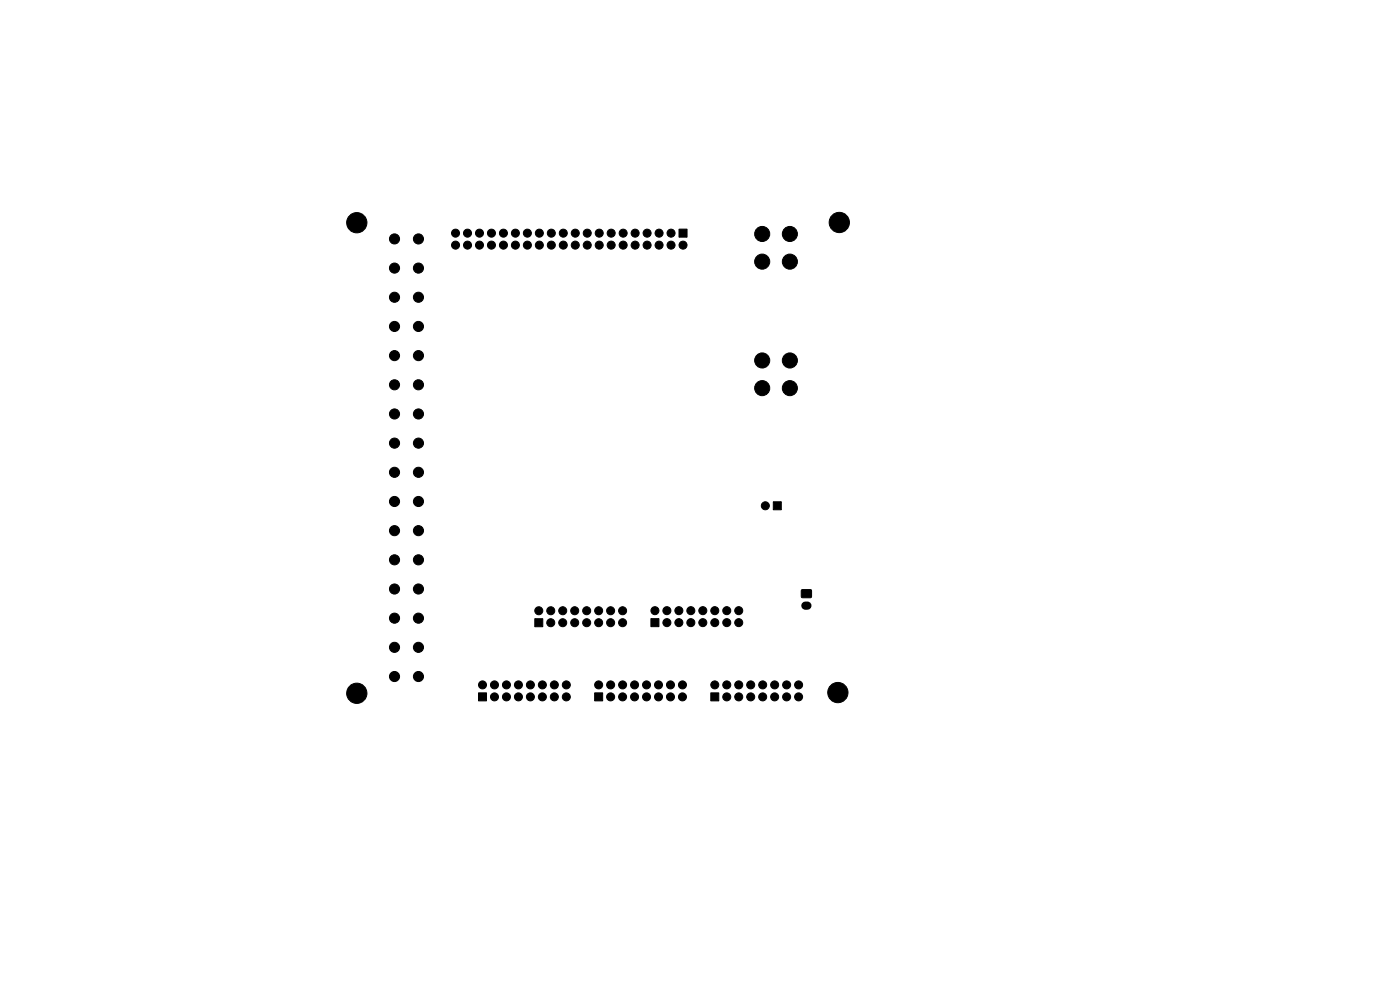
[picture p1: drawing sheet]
<svg xmlns="http://www.w3.org/2000/svg" width="297mm" height="210mm" viewBox="0 0 297 210" stroke-linecap="round" stroke-linejoin="round" font-family="sans-serif">
<g fill="#000" stroke="#000" stroke-width=".21">
<path d="M144.1 48.6h1.7v1.7h-1.7zM164.1 106.4h1.7v1.7h-1.7zM113.5 131.2h1.6v1.7h-1.6zM138.1 131.2h1.7v1.7h-1.7zM170.1 125.1h2v1.6h-2zM101.5 147h1.7v1.7h-1.7zM126.2 147h1.6v1.7h-1.6zM150.8 147h1.7v1.7h-1.7z"/>
<circle cx="75.7" cy="47.2" r="2.15"/>
<circle cx="83.7" cy="50.7" r="1.07"/>
<circle cx="83.7" cy="56.9" r="1.07"/>
<circle cx="88.8" cy="50.7" r="1.07"/>
<circle cx="88.8" cy="56.9" r="1.07"/>
<circle cx="96.6" cy="49.5" r=".85"/>
<circle cx="96.6" cy="52" r=".85"/>
<circle cx="99.2" cy="52" r=".85"/>
<circle cx="99.2" cy="49.5" r=".85"/>
<circle cx="101.7" cy="49.5" r=".85"/>
<circle cx="101.7" cy="52" r=".85"/>
<circle cx="104.3" cy="52" r=".85"/>
<circle cx="104.3" cy="49.5" r=".85"/>
<circle cx="106.8" cy="49.5" r=".85"/>
<circle cx="106.8" cy="52" r=".85"/>
<circle cx="109.3" cy="52" r=".85"/>
<circle cx="109.3" cy="49.5" r=".85"/>
<circle cx="111.9" cy="49.5" r=".85"/>
<circle cx="111.9" cy="52" r=".85"/>
<circle cx="114.4" cy="52" r=".85"/>
<circle cx="114.4" cy="49.5" r=".85"/>
<circle cx="117" cy="52" r=".85"/>
<circle cx="117" cy="49.5" r=".85"/>
<circle cx="119.5" cy="49.5" r=".85"/>
<circle cx="119.5" cy="52" r=".85"/>
<circle cx="122" cy="49.5" r=".85"/>
<circle cx="122" cy="52" r=".85"/>
<circle cx="124.6" cy="49.5" r=".85"/>
<circle cx="124.6" cy="52" r=".85"/>
<circle cx="127.1" cy="49.5" r=".85"/>
<circle cx="127.1" cy="52" r=".85"/>
<circle cx="129.7" cy="52" r=".85"/>
<circle cx="129.7" cy="49.5" r=".85"/>
<circle cx="132.2" cy="52" r=".85"/>
<circle cx="132.2" cy="49.5" r=".85"/>
<circle cx="134.7" cy="52" r=".85"/>
<circle cx="134.7" cy="49.5" r=".85"/>
<circle cx="137.3" cy="52" r=".85"/>
<circle cx="137.3" cy="49.5" r=".85"/>
<circle cx="139.8" cy="52" r=".85"/>
<circle cx="139.8" cy="49.5" r=".85"/>
<circle cx="142.4" cy="49.5" r=".85"/>
<circle cx="142.4" cy="52" r=".85"/>
<circle cx="144.9" cy="52" r=".85"/>
<circle cx="161.7" cy="55.5" r="1.6"/>
<circle cx="161.7" cy="49.6" r="1.6"/>
<circle cx="167.6" cy="55.5" r="1.6"/>
<circle cx="167.6" cy="49.6" r="1.6"/>
<circle cx="178.1" cy="47.2" r="2.15"/>
<circle cx="83.7" cy="75.4" r="1.07"/>
<circle cx="83.7" cy="69.2" r="1.07"/>
<circle cx="83.7" cy="63.1" r="1.07"/>
<circle cx="88.8" cy="75.4" r="1.07"/>
<circle cx="88.8" cy="63.1" r="1.07"/>
<circle cx="88.8" cy="69.2" r="1.07"/>
<circle cx="161.7" cy="76.5" r="1.6"/>
<circle cx="167.6" cy="76.5" r="1.6"/>
<circle cx="83.7" cy="87.8" r="1.07"/>
<circle cx="83.7" cy="81.6" r="1.07"/>
<circle cx="83.7" cy="94" r="1.07"/>
<circle cx="88.8" cy="87.8" r="1.07"/>
<circle cx="88.8" cy="81.6" r="1.07"/>
<circle cx="88.8" cy="94" r="1.07"/>
<circle cx="161.7" cy="82.3" r="1.6"/>
<circle cx="167.6" cy="82.3" r="1.6"/>
<circle cx="83.7" cy="100.2" r="1.07"/>
<circle cx="83.7" cy="106.4" r="1.07"/>
<circle cx="83.7" cy="112.6" r="1.07"/>
<circle cx="83.7" cy="118.8" r="1.07"/>
<circle cx="88.8" cy="100.2" r="1.07"/>
<circle cx="88.8" cy="106.4" r="1.07"/>
<circle cx="88.8" cy="112.6" r="1.07"/>
<circle cx="88.8" cy="118.8" r="1.07"/>
<circle cx="162.4" cy="107.3" r=".85"/>
<circle cx="83.7" cy="131.1" r="1.07"/>
<circle cx="83.7" cy="137.3" r="1.07"/>
<circle cx="83.7" cy="124.9" r="1.07"/>
<circle cx="88.8" cy="131.1" r="1.07"/>
<circle cx="88.8" cy="137.3" r="1.07"/>
<circle cx="88.8" cy="124.9" r="1.07"/>
<circle cx="114.3" cy="129.6" r=".85"/>
<circle cx="116.8" cy="132.1" r=".85"/>
<circle cx="116.8" cy="129.6" r=".85"/>
<circle cx="119.4" cy="129.6" r=".85"/>
<circle cx="119.4" cy="132.1" r=".85"/>
<circle cx="121.9" cy="132.1" r=".85"/>
<circle cx="121.9" cy="129.6" r=".85"/>
<circle cx="124.5" cy="129.6" r=".85"/>
<circle cx="124.5" cy="132.1" r=".85"/>
<circle cx="127" cy="129.6" r=".85"/>
<circle cx="127" cy="132.1" r=".85"/>
<circle cx="129.5" cy="132.1" r=".85"/>
<circle cx="129.5" cy="129.6" r=".85"/>
<circle cx="132.1" cy="132.1" r=".85"/>
<circle cx="132.1" cy="129.6" r=".85"/>
<circle cx="138.9" cy="129.5" r=".85"/>
<circle cx="141.5" cy="129.5" r=".85"/>
<circle cx="141.5" cy="132.1" r=".85"/>
<circle cx="144" cy="129.5" r=".85"/>
<circle cx="144" cy="132.1" r=".85"/>
<circle cx="146.6" cy="129.5" r=".85"/>
<circle cx="146.6" cy="132.1" r=".85"/>
<circle cx="149.1" cy="132.1" r=".85"/>
<circle cx="149.1" cy="129.5" r=".85"/>
<circle cx="151.6" cy="132.1" r=".85"/>
<circle cx="151.6" cy="129.5" r=".85"/>
<circle cx="154.2" cy="129.5" r=".85"/>
<circle cx="154.2" cy="132.1" r=".85"/>
<circle cx="156.7" cy="129.5" r=".85"/>
<circle cx="156.7" cy="132.1" r=".85"/>
<circle cx="75.7" cy="147.1" r="2.15"/>
<circle cx="83.7" cy="143.5" r="1.07"/>
<circle cx="88.8" cy="143.5" r="1.07"/>
<circle cx="102.4" cy="145.3" r=".85"/>
<circle cx="104.9" cy="147.8" r=".85"/>
<circle cx="104.9" cy="145.3" r=".85"/>
<circle cx="107.4" cy="147.8" r=".85"/>
<circle cx="107.4" cy="145.3" r=".85"/>
<circle cx="110" cy="145.3" r=".85"/>
<circle cx="110" cy="147.8" r=".85"/>
<circle cx="112.5" cy="147.8" r=".85"/>
<circle cx="112.5" cy="145.3" r=".85"/>
<circle cx="115.1" cy="147.8" r=".85"/>
<circle cx="115.1" cy="145.3" r=".85"/>
<circle cx="117.6" cy="147.8" r=".85"/>
<circle cx="117.6" cy="145.3" r=".85"/>
<circle cx="120.1" cy="147.8" r=".85"/>
<circle cx="120.1" cy="145.3" r=".85"/>
<circle cx="127" cy="145.3" r=".85"/>
<circle cx="129.5" cy="147.8" r=".85"/>
<circle cx="129.5" cy="145.3" r=".85"/>
<circle cx="132.1" cy="147.8" r=".85"/>
<circle cx="132.1" cy="145.3" r=".85"/>
<circle cx="134.6" cy="147.8" r=".85"/>
<circle cx="134.6" cy="145.3" r=".85"/>
<circle cx="137.2" cy="147.8" r=".85"/>
<circle cx="137.2" cy="145.3" r=".85"/>
<circle cx="139.7" cy="147.8" r=".85"/>
<circle cx="139.7" cy="145.3" r=".85"/>
<circle cx="142.2" cy="147.8" r=".85"/>
<circle cx="142.2" cy="145.3" r=".85"/>
<circle cx="144.8" cy="145.3" r=".85"/>
<circle cx="144.8" cy="147.8" r=".85"/>
<circle cx="151.6" cy="145.3" r=".85"/>
<circle cx="154.2" cy="147.8" r=".85"/>
<circle cx="154.2" cy="145.3" r=".85"/>
<circle cx="156.7" cy="147.8" r=".85"/>
<circle cx="156.7" cy="145.3" r=".85"/>
<circle cx="159.3" cy="147.8" r=".85"/>
<circle cx="159.3" cy="145.3" r=".85"/>
<circle cx="161.8" cy="147.8" r=".85"/>
<circle cx="161.8" cy="145.3" r=".85"/>
<circle cx="164.3" cy="147.8" r=".85"/>
<circle cx="164.3" cy="145.3" r=".85"/>
<circle cx="166.9" cy="147.8" r=".85"/>
<circle cx="166.9" cy="145.3" r=".85"/>
<circle cx="169.4" cy="145.3" r=".85"/>
<circle cx="169.4" cy="147.8" r=".85"/>
<circle cx="177.7" cy="146.9" r="2.15"/>
</g>
<path d="M170.8 128.5h.5" fill="none" stroke="#000" stroke-width="1.7"/>
</svg>
